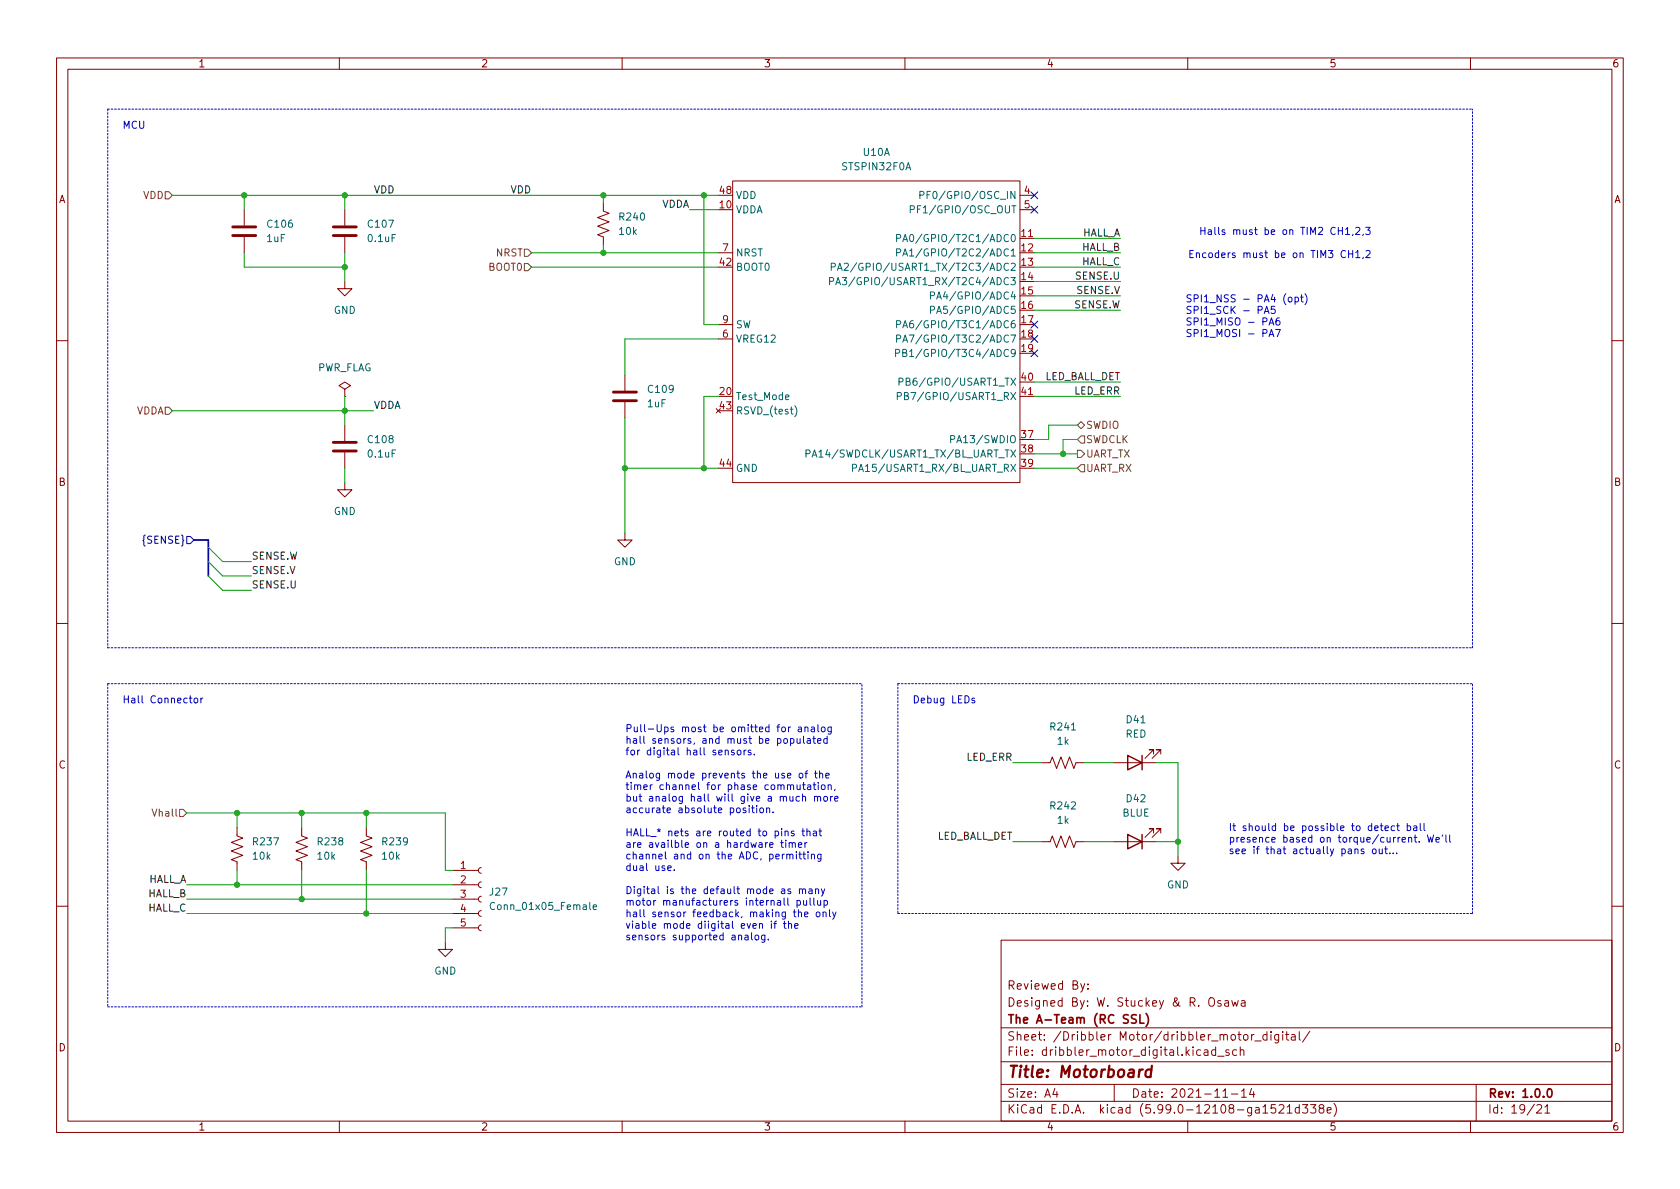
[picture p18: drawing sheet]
<svg xmlns="http://www.w3.org/2000/svg" width="297mm" height="210mm" viewBox="0 0 297 210" stroke-linecap="round" stroke-linejoin="round" font-family="sans-serif">
<defs><g id="words">
<text font-size="2.8" fill="#840000" x="178" y="190.6">Title: Motorboard</text>
<g font-size="2.1" fill="#840000">
<text x="178" y="178">Designed By: W. Stuckey &amp; R. Osawa</text>
<text x="178" y="175">Reviewed By:</text>
<text x="178" y="184">Sheet: /Dribbler Motor/dribbler_motor_digital/</text>
<text x="178" y="181">The A-Team (RC SSL)</text>
<text x="178" y="186.7">File: dribbler_motor_digital.kicad_sch</text>
<text x="178" y="196.9">KiCad E.D.A. kicad (5.99.0-12108-ga1521d338e)</text>
<text x="178" y="194.1">Size: A4</text>
<text x="200" y="194.1">Date: 2021-11-14</text>
<text x="263" y="194.1">Rev: 1.0.0</text>
<text x="263" y="196.9">Id: 19/21</text>
</g>
<g font-size="1.8" fill="#840000">
<text x="35" y="11.9">1</text>
<text x="85" y="11.9">2</text>
<text x="135" y="11.9">3</text>
<text x="185" y="11.9">4</text>
<text x="235" y="11.9">5</text>
<text x="285" y="11.9">6</text>
<text x="10.3" y="35.9">A</text>
<text x="285.3" y="35.9">A</text>
<text x="10.3" y="85.9">B</text>
<text x="285.3" y="85.9">B</text>
<text x="10.3" y="135.9">C</text>
<text x="285.3" y="135.9">C</text>
<text x="10.3" y="185.9">D</text>
<text x="285.3" y="185.9">D</text>
<text x="35" y="199.9">1</text>
<text x="85" y="199.9">2</text>
<text x="135" y="199.9">3</text>
<text x="185" y="199.9">4</text>
<text x="235" y="199.9">5</text>
<text x="285" y="199.9">6</text>
</g>
<g font-size="1.8" fill="#0000c2">
<text x="21.6" y="22.8">MCU</text>
<text x="216.9" y="41.5">Halls must be on TIM2 CH1,2,3</text>
<text x="214.6" y="45.6">Encoders must be on TIM3 CH1,2</text>
<text x="209.5" y="53.5">SPI1_NSS - PA4 (opt)</text>
<text x="209.5" y="55.5">SPI1_SCK - PA5</text>
<text x="209.5" y="57.5">SPI1_MISO - PA6</text>
<text x="209.5" y="59.6">SPI1_MOSI - PA7</text>
<text x="21.6" y="124.4">Hall Connector</text>
<text x="161.3" y="124.4">Debug LEDs</text>
<text x="110.5" y="129.5">Pull-Ups most be omitted for analog</text>
<text x="110.5" y="131.5">hall sensors, and must be populated</text>
<text x="110.5" y="133.6">for digital hall sensors.</text>
<text x="110.5" y="137.6">Analog mode prevents the use of the</text>
<text x="110.5" y="139.7">timer channel for phase commutation,</text>
<text x="110.5" y="141.7">but analog hall will give a much more</text>
<text x="110.5" y="143.8">accurate absolute position.</text>
<text x="110.5" y="147.9">HALL_* nets are routed to pins that</text>
<text x="110.5" y="149.9">are availble on a hardware timer</text>
<text x="217.2" y="146.9">It should be possible to detect ball</text>
<text x="217.2" y="149">presence based on torque/current. We'll</text>
<text x="110.5" y="152">channel and on the ADC, permitting</text>
<text x="110.5" y="154">dual use.</text>
<text x="217.2" y="151">see if that actually pans out...</text>
<text x="110.5" y="158.1">Digital is the default mode as many</text>
<text x="110.5" y="160.1">motor manufacturers internall pullup</text>
<text x="110.5" y="162.2">hall sensor feedback, making the only</text>
<text x="110.5" y="164.2">viable mode diigital even if the</text>
<text x="110.5" y="166.3">sensors supported analog.</text>
</g>
<g font-size="1.8" fill="#006464">
<text x="152.7" y="27.6">U10A</text>
<text x="130" y="35.2">VDD</text>
<text x="149.1" y="30.1">STSPIN32F0A</text>
<text x="164.6" y="35.2">PF0/GPIO/OSC_IN</text>
<text x="47.4" y="40.3">C106</text>
<text x="65.2" y="40.3">C107</text>
<text x="109.5" y="41.5">10k</text>
<text x="109.6" y="39">R240</text>
<text x="130" y="37.7">VDDA</text>
<text x="162.6" y="37.7">PF1/GPIO/OSC_OUT</text>
<text x="47.2" y="42.8">1uF</text>
<text x="65.2" y="42.8">0.1uF</text>
<text x="130" y="47.9">BOOT0</text>
<text x="130" y="45.3">NRST</text>
<text x="150.5" y="47.9">PA2/GPIO/USART1_TX/T2C3/ADC2</text>
<text x="161.4" y="42.8">PA0/GPIO/T2C1/ADC0</text>
<text x="161.4" y="45.3">PA1/GPIO/T2C2/ADC1</text>
<text x="150.3" y="50.4">PA3/GPIO/USART1_RX/T2C4/ADC3</text>
<text x="166.2" y="53">PA4/GPIO/ADC4</text>
<text x="59" y="55.5">GND</text>
<text x="130" y="58">SW</text>
<text x="161.4" y="58">PA6/GPIO/T3C1/ADC6</text>
<text x="166.2" y="55.5">PA5/GPIO/ADC5</text>
<text x="56" y="65.7">PWR_FLAG</text>
<text x="130" y="60.6">VREG12</text>
<text x="161.4" y="60.6">PA7/GPIO/T3C2/ADC7</text>
<text x="161.4" y="63.1">PB1/GPIO/T3C4/ADC9</text>
<text x="114.7" y="69.5">C109</text>
<text x="130" y="70.7">Test_Mode</text>
<text x="160.5" y="70.7">PB7/GPIO/USART1_RX</text>
<text x="160.7" y="68.2">PB6/GPIO/USART1_TX</text>
<text x="114.5" y="72">1uF</text>
<text x="130" y="73.3">RSVD_(test)</text>
<text x="65.2" y="80.9">0.1uF</text>
<text x="65.2" y="78.4">C108</text>
<text x="130" y="83.4">GND</text>
<text x="144.4" y="80.9">PA14/SWDCLK/USART1_TX/BL_UART_TX</text>
<text x="152.2" y="83.4">PA15/USART1_RX/BL_UART_RX</text>
<text x="168.9" y="78.4">PA13/SWDIO</text>
<text x="59" y="91.1">GND</text>
<text x="108.5" y="99.9">GND</text>
<text x="185.8" y="129.2">R241</text>
<text x="187" y="131.7">1k</text>
<text x="199" y="130.4">RED</text>
<text x="199.2" y="127.9">D41</text>
<text x="185.8" y="143.1">R242</text>
<text x="199.2" y="141.9">D42</text>
<text x="44.9" y="149.5">R237</text>
<text x="56.3" y="149.5">R238</text>
<text x="67.7" y="149.5">R239</text>
<text x="187" y="145.7">1k</text>
<text x="198.4" y="144.4">BLUE</text>
<text x="44.8" y="152">10k</text>
<text x="56.2" y="152">10k</text>
<text x="67.6" y="152">10k</text>
<text x="86.7" y="158.4">J27</text>
<text x="87.3" y="160.9">Conn_01x05_Female</text>
<text x="206.3" y="157.1">GND</text>
<text x="76.8" y="172.3">GND</text>
</g>
<g font-size="1.8" fill="#725600">
<text x="25.3" y="35.2">VDD</text>
<text x="86.4" y="47.9">BOOT0</text>
<text x="87.7" y="45.3">NRST</text>
<text x="24" y="73.3">VDDA</text>
<text x="192" y="75.8">SWDIO</text>
<text x="192" y="80.9">UART_TX</text>
<text x="192" y="78.4">SWDCLK</text>
<text x="192" y="83.4">UART_RX</text>
<text x="27.3" y="144.4">Vhall</text>
</g>
<g font-size="1.8" fill="#0f0f0f">
<text x="66" y="34.2">VDD</text>
<text x="90.2" y="34.2">VDD</text>
<text x="116.9" y="36.7">VDDA</text>
<text x="191.1" y="41.8">HALL_A</text>
<text x="191.1" y="46.9">HALL_C</text>
<text x="191.1" y="44.3">HALL_B</text>
<text x="190.4" y="49.4">SENSE.U</text>
<text x="190.5" y="52">SENSE.V</text>
<text x="190" y="54.5">SENSE.W</text>
<text x="184.4" y="67.2">LED_BALL_DET</text>
<text x="189.9" y="69.7">LED_ERR</text>
<text x="66" y="72.3">VDDA</text>
<text x="44.4" y="101.5">SENSE.V</text>
<text x="44.4" y="99">SENSE.W</text>
<text x="44.4" y="104">SENSE.U</text>
<text x="170.8" y="134.5">LED_ERR</text>
<text x="165.3" y="148.5">LED_BALL_DET</text>
<text x="26" y="156.1">HALL_A</text>
<text x="26" y="158.6">HALL_B</text>
<text x="26" y="161.2">HALL_C</text>
</g>
<g font-size="1.8" fill="#a90000">
<text x="127.3" y="34.3">48</text>
<text x="181.1" y="34.3">4</text>
<text x="127.3" y="36.8">10</text>
<text x="180.6" y="41.9">11</text>
<text x="181.1" y="36.8">5</text>
<text x="127.3" y="47">42</text>
<text x="127.8" y="44.4">7</text>
<text x="180.6" y="44.4">12</text>
<text x="180.6" y="47">13</text>
<text x="180.6" y="49.5">14</text>
<text x="180.6" y="52.1">15</text>
<text x="127.8" y="59.7">6</text>
<text x="127.8" y="57.1">9</text>
<text x="180.6" y="54.6">16</text>
<text x="180.6" y="57.1">17</text>
<text x="180.6" y="59.7">18</text>
<text x="180.6" y="62.2">19</text>
<text x="127.3" y="69.8">20</text>
<text x="180.6" y="67.3">40</text>
<text x="180.6" y="69.8">41</text>
<text x="127.3" y="72.4">43</text>
<text x="180.6" y="77.5">37</text>
<text x="127.3" y="82.5">44</text>
<text x="180.6" y="80">38</text>
<text x="180.6" y="82.5">39</text>
<text x="81.4" y="153.7">1</text>
<text x="81.4" y="156.2">2</text>
<text x="81.4" y="158.7">3</text>
<text x="81.4" y="161.3">4</text>
<text x="81.4" y="163.8">5</text>
</g>
<text font-size="1.8" fill="#000084" x="25.5" y="96.1">{SENSE}</text>
</g></defs>
<g fill="none" stroke="#840000" stroke-width=".18">
<path d="M10 10.2h277v190.1h-277zM12 12.2h273v186.1h-273zM60 10.2v2M110 10.2v2M160 10.2v2M210 10.2v2M260 10.2v2M43.2 37.1v2.8M61 37.1v2.8M106.7 35.8v1.5l1 .4-2 .8 2 .7-2 .8 2 .8-2 .7 1 .4v1.5M129.5 32h50.8v53.3h-50.8zM180.3 34.5h2.6"/>
<path d="M180.3 37.1h2.6M43.2 41.9v2.8M61 49.8v1.2h1.2l-1.2 1.3-1.3-1.3h1.3M61 41.9v2.8M127 59.9h2.5M127 44.7h2.5M127 57.4h2.5M180.3 42.2h2.6M10 60.2h2M61 68.8l1-.6-1-.6-1.1 .6 1.1 .6v1.3M61 70.1h.1M61 75.2v2.8"/>
<path d="M110.5 66.3v2.8M110.5 71.1v2.8M126.6 72.3l.8 .7M127.4 72.3l-.8 .7M180.3 70.1h2.6M285 60.2h2M61 85.3v1.3h1.2l-1.2 1.3-1.3-1.3h1.3M61 80v2.8M110.5 94.2v1.3h1.3l-1.3 1.3-1.3-1.3h1.3M10 110.2h2M285 110.2h2M184.1 134.9h1.6l.4-1 .7 2 .8-2 .7 2 .8-2 .8 2 .3-1h1.6"/>
<path d="M196.8 134.9h7.7M204 133.3v-.7h-.8h.8l-1.6 1.5M205.2 133.3v-.7h-.7h.7l-1.5 1.5M41.9 146.3v1.5l1 .4-2 .8 2 .7-2 .8 2 .8-2 .7 1 .4v1.5M53.3 146.3v1.5l1.1 .4-2.1 .8 2.1 .7-2.1 .8 2.1 .8-2.1 .7 1 .4v1.5M64.8 146.3v1.5l1 .4-2 .8 2 .7-2 .8 2 .8-2 .7 1 .4v1.5M80 159h4.6M80 156.5h4.6M80 153.9h4.6M85.1 158.5l-.4 .1-.1 .4 .1 .4 .4 .1M85.1 156l-.4 .1-.1 .4 .1 .3 .4 .2M85.1 153.4l-.4 .2-.1 .3 .1 .4 .4 .1"/>
<path d="M184.1 148.8h1.6l.4-1 .7 2.1 .8-2.1 .7 2.1 .8-2.1 .8 2.1 .3-1.1h1.6M196.8 148.8h7.7M204 147.3v-.7h-.8h.8l-1.6 1.5M205.2 147.3v-.7h-.7h.7l-1.5 1.5M208.3 151.4v1.2h1.2l-1.2 1.3-1.3-1.3h1.3M10 160.2h2M78.7 166.6v1.3h1.3l-1.3 1.3-1.2-1.3h1.2M80 164.1h4.6M80 161.5h4.6M85.1 163.6l-.4 .1-.1 .4 .1 .3 .4 .2M85.1 161l-.4 .2-.1 .3 .1 .4 .4 .1M177 166.3h108v32h-108z"/>
<path d="M191.1 173.9l.3 1M191.8 173.9l-.5 1.4-.2 .1M192.4 174.8v.1M192.4 174v.1M213.8 176.6a.5 .5 0 0 1 .6-.2 .5 .5 0 0 1 .3 .5v.5a.5 .5 0 0 1-.5 .6 .5 .5 0 0 1-.5-.6zM215.9 177l-.4-.1-.2 .2 .1 .3 .5 .1v.4h-.6M216.6 177h.5l.1 .9M217.2 177.3l-.5 .1a.29 .29 0 0 0-.2 .2 .29 .29 0 0 0 .2 .3h.5M217.8 176.9l.3 1 .3-.7 .2 .7 .3-1M219.5 177h.6v.9M220.1 177.3l-.5 .1a.29 .29 0 0 0-.2 .2 .29 .29 0 0 0 .2 .3h.5M285 160.2h2"/>
<path d="M60 198.3v2M110 198.3v2M160 198.3v2M177 194.8h108M177 191.8h108M177 187.8h108M177 181.8h108M186.5 192.5l-.4 1h1M186.9 193v1M197 191.8v3M210 198.3v2M212.9 185.7h.6l.1 .9"/>
<path d="M213.6 186l-.5 .1a.29 .29 0 0 0-.2 .2 .29 .29 0 0 0 .2 .3h.5M214.9 185.7l-.4-.1-.3 .3v.4l.2 .3h.5M214.9 185.1v1.5M215.3 186.8h1.1M216.2 194h.9M217.3 185.7l-.4-.1-.2 .2 .1 .3 .5 .1v.4h-.6M217.7 193.5h1.2M218.6 185.7l-.4-.1-.3 .3v.4l.2 .3h.5M219.3 185.8l.2-.2 .4 .1v.9M219.3 185.1v1.5M219.5 193l.4-.5v1.5M219.5 194h.9"/>
<path d="M219.9 183.1l.2-.2 .5 .2v.5l-.1 .3h-.4l-.2-.1zM221.3 192.5l-.4 1h1M221.3 182.9v1M221.6 193v1M221.7 182.9l-.3 .1-.1 .2M221.9 184.1h1.1M224 183l-.4-.1-.3 .3v.4l.1 .3h.6M224 182.4v1.5M224.7 182.4v.2M224.7 182.9v1M225.5 195.3h-.7l-.1 .7 .2-.1 .5 .1 .2 .2-.1 .5-.2 .1-.6-.1M226.1 182.9v1.2l-.3 .3h-.4"/>
<path d="M226.1 183l-.5-.1-.2 .3v.4l.1 .3h.6M226.1 195.5l.6-.2 .2 .2 .1 .3-.9 1h.9M226.8 182.4v.2M226.8 182.9v1M227.3 182.9h.6M227.5 182.4v1.3l.4 .2M227.6 195.8l.4-.5v1.5M227.6 196.8h.8M228.4 183h.5l.1 .9M229 183.3l-.5 .1a.29 .29 0 0 0-.2 .2 .29 .29 0 0 0 .2 .3h.5M229.7 195.9l-.4-.1-.3 .3v.4l.1 .3h.6M229.7 182.4v1.3l.2 .2"/>
<path d="M229.7 195.3v1.5M230.3 195.3h.9l-.5 .6 .4 .1v.7l-.2 .1h-.4l-.2-.1M231.6 182.4l-1.3 1.9M231.7 195.3h.9l-.5 .6 .5 .1v.7l-.2 .1h-.5l-.2-.1M233.5 196l-.3-.3 .1-.2 .2-.2 .4 .1 .2 .2-.1 .2-.6 .2-.2 .3 .1 .4 .2 .1h.4l.2-.3v-.2l-.3-.3M234.6 196.3l.8-.1-.1-.3-.4-.1-.3 .2 .1 .8h.6M235.9 195.1a1.72 1.72 0 0 1 0 2.3M260 198.3v2M261 191.8v6.5M271.7 195.5l.6-.2 .2 .2 .1 .3-.9 1h.9M273.1 195.8l.5-.5v1.5M273.1 196.8h.9"/>
</g>
<path d="M200.9 179.5l-.6-.1-.2 .2v.4l.7 .3 .1 .3-.3 .3h-.5M201.6 179.4v1.5h.7M202.6 179.2a1.72 1.72 0 0 1 0 2.3M273.8 192.6l.1-.1a.81 .81 0 0 1 .6 .7 .81 .81 0 0 1-.3 .8h-.1a.82 .82 0 0 1-.6-.6 .82 .82 0 0 1 .3-.8z" fill="none" stroke="#840000" stroke-width=".3"/>
<path d="M203.6 189.2a.66 .66 0 0 0-1 .3l-.1 .6 .2 .3 .1 .1 .6-.1M203.7 188.5l-.3 2" fill="none" stroke="#840000" stroke-width=".4"/>
<path d="M41.1 41.7h4.1M41.1 40.1h4.1M58.9 41.7h4.1M58.9 40.1h4.1M58.9 79.8h4.1M58.9 78.2h4.1M108.5 70.9h4M108.5 69.3h4" fill="none" stroke="#840000" stroke-width=".51"/>
<g fill="none" stroke="#006464" stroke-width=".18">
<path d="M160.9 37h.7l.1-.2-.1-.3-.7-.1v1.3M162.6 34.5l.6-.1 .2-.1-.1-.3-.7-.2v1.3M163.9 34.4h.4M164.5 33.8h-.6v1.3M146.7 49.7h.6l.1-.2-.1-.3-.6-.1v1.3M147 47.2l.6-.1 .1-.1-.1-.3-.6-.2v1.3M147.8 50.4l.4-1.3 .4 1.3M147.9 50h.6M148.1 47.8l.4-1.3 .4 1.3M148.2 47.4h.6M148.9 49.1h.8l-.4 .5 .3 .1v.5l-.1 .2-.6-.2M149.3 46.7l.5-.2 .2 .4-.8 .9h.8"/>
<path d="M158.5 42.1h.6l.2-.2-.1-.3-.7-.1v1.2M158.5 44.7l.6-.1 .2-.2-.1-.3-.7-.1v1.3M158.5 57.4l.6-.1 .2-.2-.1-.3-.7-.1v1.3M158.5 59.9l.6-.1 .2-.1-.1-.3-.7-.2v1.3M159.6 42.7l.4-1.2 .5 1.2M159.6 45.3l.4-1.3 .5 1.3M159.6 58l.4-1.3 .5 1.3M159.7 42.4h.6M159.7 44.9h.6M159.7 57.6h.6M160.8 59.2h.8l-.5 1.3M160.8 44.4l.4-.4v1.3"/>
<path d="M160.8 45.3h.8M160.9 41.6l.2-.1a.68 .68 0 0 1 .5 .6 .68 .68 0 0 1-.5 .6l-.2-.1-.1-.4zM161.4 56.7l-.3 .1a.86 .86 0 0 0 0 1.2l.4-.1 .1-.5-.3-.2h-.2l-.3 .2M164.5 52.3l.6-.1 .1-.2v-.3l-.7-.1v1.3M164.5 54.8h.6l.1-.2v-.3l-.7-.1v1.2M165.6 52.9l.4-1.3 .5 1.3M165.6 55.4l.4-1.2 .5 1.2M138.9 70.2l.6-.1-.1-.2-.3-.1-.2 .2 .1 .6h.4M140.5 71.8a1.46 1.46 0 0 1 0 1.9M158.3 62.4h.7l.1-.2-.1-.3-.7-.1v1.3M158.6 70.1l.7-.1 .1-.2-.1-.3-.7-.1v1.3M159 67.5h.6l.1-.2-.1-.3-.6-.1v1.2"/>
<path d="M159.6 60.5l.4-1.3 .5 1.3M159.6 62.4l.6-.1 .1-.2-.1-.2-.6-.1v1.3h.5l.2-.2v-.3l-.3-.2M159.7 60.1h.6M159.9 70l.6-.1 .1-.1-.1-.3-.6-.1v1.3h.5l.2-.1v-.4l-.3-.2M160.8 62.1l.4-.3v1.3M160.8 63.1h.8M168.1 77.7l.6-.1 .1-.2-.1-.3-.6-.1v1.3M142.5 80.2h.6l.1-.2v-.3l-.7-.1v1.2M143.6 80.8l.4-1.2 .4 1.2M143.7 80.5h.6M150.7 82.8l.6-.1 .2-.2-.1-.3-.7-.1v1.3M87.5 159.7a.6 .6 0 0 0-.9 .4 .6 .6 0 0 0 .6 .7l.3-.1"/>
<path d="M104.9 160.4l.6-.1-.1-.2-.3-.1-.2 .2v.6h.5"/>
</g>
<path d="M199.4 133.6l2.5 1.3-2.5 1.2zM201.9 133.6v2.5M199.4 147.6l2.5 1.2-2.5 1.3zM201.9 147.6v2.5" fill="none" stroke="#840000" stroke-width=".25"/>
<path d="M182.3 33.9l1.2 1.2M182.3 36.5l1.2 1.2M183.5 33.9l-1.2 1.2M183.5 36.5l-1.2 1.2M182.3 56.8l1.2 1.2M182.3 59.3l1.2 1.2M183.5 56.8l-1.2 1.2M183.5 59.3l-1.2 1.2M182.3 61.9l1.2 1.2M183.5 61.9l-1.2 1.2M33 94.9h.7l.6 .6-.6 .6h-.7z" fill="none" stroke="#000084" stroke-width=".18"/>
<path d="M29.2 33.9h.6l.7 .6-.7 .7h-.6zM92.7 46.6h.6l.7 .6-.7 .7h-.6zM92.7 44.1h.6l.7 .6-.7 .6h-.6zM29.2 72h.6l.7 .6-.7 .7h-.6zM190.5 79.6h.6l.7 .7-.7 .6h-.6zM191.1 74.5l.7 .7-.7 .6-.6-.6zM191.1 77.1h.7v1.3h-.7l-.6-.7zM191.1 82.2h.7v1.2h-.7l-.6-.6zM31.7 143.1h.7l.6 .7-.6 .6h-.7z" fill="none" stroke="#725600" stroke-width=".18"/>
<g fill="none" stroke="#0000c2" stroke-width=".18">
<path d="M210.4 44.9h.4M211 44.3h-.6v1.3h.6M211.5 44.8l.2-.1 .3 .1 .1 .8M211.5 44.7v.9M212.3 40.2v1.3M212.3 40.8h.7M213 40.2v1.3M213.2 44.8l-.3-.1-.3 .3 .1 .5h.5M213.6 40.7h.5l.1 .8M213.8 44.8l.3-.1 .3 .3v.3l-.3 .3-.3-.1-.1-.2zM214.2 40.9l-.4 .1-.2 .2 .2 .3 .4-.1M214.8 40.2v1.1l.2 .2"/>
<path d="M215.5 40.2v1.1l.1 .2M216.5 40.7l-.3-.1-.1 .2v.2l.4 .1v.3h-.4M223.5 55.4l.5-1.2 .4 1.2M223.7 55.1h.6M224.4 57.5l.4-1.3 .4 1.3M224.4 59.5l.4-1.2 .4 1.2M224.5 57.1h.6M224.5 59.2h.6M225.4 54.2h-.6l-.1 .6 .2-.1h.5l.1 .2-.1 .4-.2 .1-.5-.1M225.5 58.3h.9l-.6 1.2M226.2 56.2l-.4 .1a.86 .86 0 0 0 0 1.2l.5-.1v-.5l-.2-.2h-.3l-.2 .2M227.9 52.6l.3-.1 .2 .3v.4l-.2 .2-.3-.1-.1-.1z"/>
<path d="M229 52.6l.3-.1 .3 .3-.1 .5h-.5M229 52.5v1.3M229.9 52.5h.5M230.1 52.1v1.1l.3 .2M230.7 51.9a1.46 1.46 0 0 1 0 2M241.5 40.2h.8l-.5 .5 .4 .1v.5l-.2 .2-.5-.2M241.5 44.4l.5-.1 .3 .4-.8 .9h.8M33.5 123.5h.4M33.6 123v1.1l.3 .2M34.4 123.5h.3l.3 .2v.4l-.3 .2-.3-.1-.1-.1zM35.5 123.5v.8M35.9 123.5l-.4 .2"/>
<path d="M128.2 132.8l.2-.2 .3 .1 .1 .8M129.8 132.7l-.3-.1-.2 .2 .1 .2 .4 .1v.3h-.5M130.5 132.7l.3-.1 .2 .3v.4l-.2 .2-.3-.1-.2-.1zM131.6 132.6v.9M131.9 132.6l-.3 .3M132.8 132.7l-.3-.1-.2 .2v.2l.5 .1v.3h-.5M133.4 133.4v.1M139.4 128.6v.8M139.8 128.6l-.4 .2M139.8 130.7l.3-.1 .3 .2-.1 .6h-.5M139.8 130.6v1.3M140.9 130.6l.1 .8h.3l.2-.1"/>
<path d="M140.9 138.8l.1 .8h.3l.2-.1M141.2 128.6h.5v.8M141.4 136.8l.3-.1 .3 .3v.3l-.3 .3-.3-.1-.1-.2zM141.5 130.6v.8M141.5 138.8v.8M141.7 128.9h-.4l-.2 .2 .2 .3 .4-.1M141.9 138.8h.5M142.1 130.2v1.1l.2 .1M142.1 138.4v1l.3 .2M142.3 128.7l.2-.1h.3l.1 .8M142.3 128.6v.8M142.3 136.7h.5"/>
<path d="M142.7 130.7h.5l.1 .7M142.8 136.3l-.3 .2v1.1M142.8 138.8h.5v.8M143.3 130.9l-.4 .1-.2 .1 .2 .3h.4M143.3 139.1h-.4l-.2 .2 .2 .3h.4M143.5 128.6h.4l.1 .8M143.7 130.6h.5M143.8 138.8h.5M143.9 130.2v1.1l.3 .1M143.9 138.4v1l.4 .2M144 128.9h-.4l-.2 .2 .2 .3 .4-.1M144 136.7h.5"/>
<path d="M144.2 136.3v1.1l.3 .2M144.6 131l.6-.1-.1-.2-.4-.1-.1 .2v.6h.5M144.6 128.1v1.1l.2 .2M144.7 138.4v.1M144.7 138.8v.8M144.9 136.9l.2-.2 .3 .1 .1 .8M144.9 136.3v1.3M145.3 128.6h.3l.3 .2v.4l-.3 .2-.3-.1-.1-.1zM145.3 138.8h.3l.3 .2v.4l-.3 .2h-.3l-.1-.2zM146 137.2l.6-.2-.1-.2-.3-.1-.2 .2 .1 .6h.4M146.2 130.7l-.3-.1-.3 .2 .2 .6h.4M146.2 130.2v1.2"/>
<path d="M146.4 138.9l.2-.1h.3l.1 .8M146.4 138.8v.8M147 128.6v1l-.3 .2h-.3M147 128.6h-.4l-.2 .2 .1 .5h.5M147.6 139.6l-.1 .2M172.3 123.5h-.3l-.2 .1 .1 .2 .4 .1v.3h-.5M118.1 153.5l.6-.1-.1-.2-.4-.1-.1 .2v.6h.5M119.2 153.8v.1M132.5 142.9v.8M132.9 142.9h.5M133.1 142.4v1.1l.3 .2M133.8 142.9v.8"/>
<path d="M134.5 142.9h.3l.2 .2v.4l-.2 .2h-.3l-.2-.2zM135.5 143l.2-.1h.3l.1 .8M135.5 142.9v.8M136.1 149.4l.6-.1-.1-.2-.3-.1-.2 .2v.6h.5M136.7 143.6v.1M138 149h.5M138.2 148.6v1.1l.3 .2M138.2 157.2h.5v.8M138.7 157.5h-.4l-.2 .2 .2 .3h.4M138.8 147.1l.2-.1h.3l.1 .8M138.8 147v.8M138.9 148.6v.1"/>
<path d="M138.9 149v.9M139.1 151.2l.2-.2 .3 .1 .1 .8M139.1 151v.9M139.3 158.8v1.1l.2 .2M139.5 149.1l.2-.1 .3 .1 .1 .8M139.5 149v.9M139.7 140.8v.8l.3 .1 .2-.1M139.7 151.2l.1-.2 .3 .1 .1 .8M139.8 157.2h-.3l-.2 .2 .1 .1 .4 .2v.3h-.5M140.1 149.2l.2-.2 .3 .1v.8M140.2 140.8v.9M140.4 147h-.3l-.2 .1 .1 .2 .4 .1v.3h-.5"/>
<path d="M140.8 150.6v.1M140.8 151v.9M140.9 159.3l.4-.1 .2 .3-.1 .5h-.5M140.9 159.2v1.3M141.2 149.4l.6-.1-.1-.2-.4-.1-.1 .2v.6h.5M141.2 151h.5M141.3 140.9l-.3-.1-.3 .3 .2 .5h.4M141.3 157.3l.2-.1h.3l.1 .8M141.3 157.2v.8M141.4 150.6v1.1l.3 .2M141.8 147h.5M141.9 140.9l.2-.1 .3 .1v.8"/>
<path d="M141.9 157.4l.2-.2h.3v.8M141.9 140.4v1.3M142 146.5v1.1l.3 .2M142 151h.4M142.1 159.2v.8l.3 .1 .2-.1M142.1 150.6v1.1l.3 .2M142.3 149v.9M142.6 159.2v.9M142.7 147.1l.2-.1h.3v.8M142.7 149l-.4 .2M142.7 146.5v1.3M142.9 150.6v.1"/>
<path d="M142.9 151v.9M143 157.2h.5l.1 .8M143.2 158.8v1.1l.2 .2M143.5 151.2l.1-.2 .3 .1 .1 .8M143.5 151v.9M143.6 157.5h-.4l-.2 .2 .2 .3h.4M143.8 147h.5l.1 .8M143.9 158.8v1.1l.2 .2M144 140.9l.2-.1 .3 .1 .1 .8M144 140.8v.9M144.2 157.3l.2-.1h.3v.8M144.2 157.2v.8"/>
<path d="M144.4 147.3h-.5l-.1 .2 .1 .3 .5-.1M144.6 141l.1-.2 .3 .1 .1 .8M144.6 159.2v.8l.3 .1 .2-.1M144.8 147h.5M145 146.5v1.1l.3 .2M145.1 159.2v.9M145.2 151v1.1l-.3 .2h-.3M145.2 151.1l-.4-.1-.2 .3 .1 .5h.5M145.2 157.2l.3 .8M145.7 159.3l.4-.1 .2 .3-.1 .5h-.5M145.7 159.2v1.3M145.8 140.9l.3-.1 .2 .3v.3l-.2 .3-.3-.1-.2-.2z"/>
<path d="M145.8 157.2l-.4 1.1-.2 .2M146.9 140.8v.9M147.2 140.8l-.3 .3M147.6 141.2l.6-.1-.1-.2-.3-.1-.2 .2v.6h.5M241.1 150.2l-.3-.1-.1 .2v.2l.4 .1v.3h-.4M242.8 150.2l.3-.1 .2 .3v.3l-.2 .3-.3-.1-.2-.2zM243.9 150.1v.8l.3 .1 .2-.2M244 146h.5M244.2 145.6v1.1l.3 .2M244.4 150.1v.9M244.8 150.1h.5M244.9 146.5l.6-.2-.1-.2-.3-.1-.2 .2v.6h.5"/>
<path d="M245 149.7v1.1l.3 .2M245.7 150.8v.2M246.3 150.8v.2M246.6 146.1l-.4-.1-.2 .3 .1 .5h.5M246.9 150.8v.2M246.9 146h.5M247.1 145.6v1.1l.3 .2M248.8 146.1l.4-.1 .2 .3-.1 .5h-.5M248.8 145.6v1.3M249.1 148.2l.1-.1h.3l.1 .8M249.1 148.1v.8M250 146.1h.4l.1 .8"/>
<path d="M250 148.1h.5M250.2 147.7v1l.3 .2M250.5 146.3l-.4 .1-.2 .2 .2 .3 .4-.1M250.9 148.8v.1M251.1 145.6v1.1l.2 .2M251.8 145.6v1.1l.2 .2M252.4 147.7l.3 1.2 .2-.9 .3 .9 .3-1.2M253.9 148.5l.6-.1-.1-.3h-.3l-.2 .2 .1 .6h.4M255.1 147.7l-.1 .2M255.6 147.7v1l.2 .2M256.3 147.7v1l.2 .2M131.7 165.4h.5l.1 .8"/>
<path d="M132.3 165.7h-.4l-.2 .2 .2 .3 .4-.1M132.9 164.9v1.1l.2 .2M133.6 165.4h.3l.3 .2v.4l-.3 .2-.3-.1-.1-.1zM134.3 163.4l.2-.1 .3 .1v.8M135.2 165.4v1l-.2 .2h-.3M135.2 165.4h-.3l-.3 .2 .2 .5h.4M135.8 166.1v.1M136.4 163.3v.9M136.8 163.3h.5M137.3 162.9l-.3 .2v1.1M138.5 163.3h.5M138.7 162.9v1.1l.3 .2"/>
<path d="M139.4 163.4l.2-.1 .3 .1 .1 .8M139.4 162.9v1.3M140.3 161.3h.4M140.4 160.8v1.1l.3 .2M140.5 163.7l.6-.1-.1-.2-.3-.1-.2 .2 .1 .6h.4M141.2 161.4l.1-.1h.4v.8M141.2 160.8v1.3M142.3 161.7l.6-.1-.1-.3h-.4l-.1 .2v.6h.5M144.4 161.3h.3l.3 .2v.4l-.3 .2h-.3l-.1-.2zM145.5 161.4l.2-.1h.3l.1 .8M145.5 161.3v.8M146.7 160.8v1.1l.2 .2"/>
<path d="M147.2 161.3l.3 .8M147.8 161.3l-.4 1.1-.2 .1"/>
</g>
<path d="M19 19.3v95.2M19 19.3h241.3M19 114.5h241.3M260.3 114.5v-95.2M19 120.9h133.4M19 120.9v57.1M158.7 120.9v40.6M158.7 120.9h101.6M19 178h133.4M152.4 178v-57.1M158.7 161.5h101.6M260.3 161.5v-40.6" fill="none" stroke="#0000c2" stroke-width=".18" stroke-dasharray=".3 .3"/>
<path d="M34.3 95.5h2.5v6.3" fill="none" stroke="#000084" stroke-width=".3"/>
<g fill="none" stroke="#009600" stroke-width=".18">
<path d="M30.5 34.5h96.5M43.2 34.5v2.6M61 34.5v2.6M106.7 34.5v1.3M121.9 37.1h5.1M124.5 34.5v22.9h2.5M43.2 44.7v2.5h17.8M61 44.7v5.1M94 47.2h33M94 44.7h33M106.7 43.4v1.3M127 59.9h-16.5v6.4"/>
<path d="M182.9 47.2h15.2M182.9 44.7h15.2M182.9 52.3h15.2M182.9 49.8h15.2M182.9 54.9h15.2M182.9 42.2h15.2M30.5 72.6h35.5M61 70.1v5.1M110.5 73.9v20.3M127 70.1h-2.5v12.7M182.9 67.6h15.2M182.9 70.1h15.2"/>
<path d="M190.5 75.2h-5.1v2.5h-2.5M190.5 77.7h-2.5v2.6M36.8 99.3l2.6 2.5h5M36.8 96.8l2.6 2.5h5M61 82.8v2.5M110.5 82.8h16.5M182.9 80.3h7.6M182.9 82.8h7.6M36.8 101.8l2.6 2.6h5M179.1 134.9h5M191.8 134.9h5M204.5 134.9h3.8v16.5"/>
<path d="M33 143.8h45.7v10.1h1.3M33 159h47M33 156.5h47M41.9 143.8v2.5M41.9 153.9v2.6M53.3 143.8v2.5M53.3 153.9v5.1M64.8 143.8v2.5M64.8 153.9v7.6M179.1 148.8h5M191.8 148.8h5M204.5 148.8h3.8"/>
<path d="M33 161.5h47M80 164.1h-1.3v2.5"/>
</g>
<g fill="#009600" stroke="#009600" stroke-width=".18">
<circle cx="106.7" cy="44.7" r=".46"/>
<circle cx="53.3" cy="143.8" r=".46"/>
<circle cx="53.3" cy="159" r=".46"/>
<circle cx="64.8" cy="161.5" r=".46"/>
<circle cx="41.9" cy="156.5" r=".46"/>
<circle cx="41.9" cy="143.8" r=".46"/>
<circle cx="64.8" cy="143.8" r=".46"/>
<circle cx="61" cy="34.5" r=".46"/>
<circle cx="61" cy="47.2" r=".46"/>
<circle cx="61" cy="72.6" r=".46"/>
<circle cx="43.2" cy="34.5" r=".46"/>
<circle cx="208.3" cy="148.8" r=".46"/>
<circle cx="188" cy="80.3" r=".46"/>
<circle cx="106.7" cy="34.5" r=".46"/>
<circle cx="124.5" cy="34.5" r=".46"/>
<circle cx="110.5" cy="82.8" r=".46"/>
<circle cx="124.5" cy="82.8" r=".46"/>
</g>
<use href="#words"/>
</svg>
